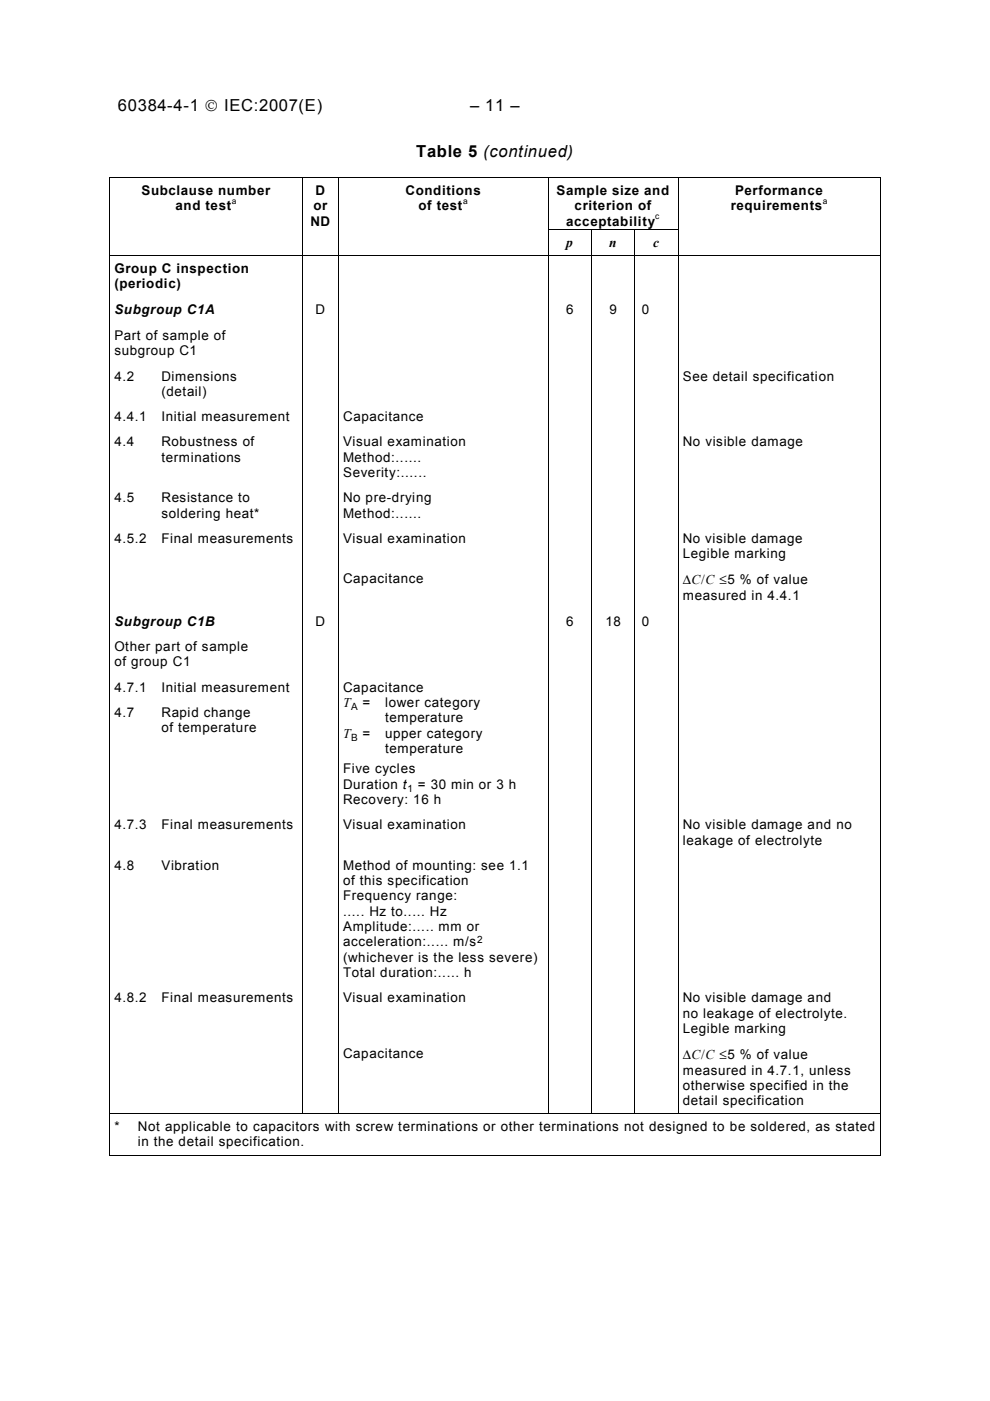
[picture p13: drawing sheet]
<svg xmlns="http://www.w3.org/2000/svg" width="210mm" height="297mm" viewBox="0 0 210 297" stroke-linecap="round" stroke-linejoin="round" font-family="sans-serif">
<defs><g id="words">
<g font-size="3.5">
<text x="25" y="23.5">60384-4-1 © IEC:2007(E)</text>
<text x="99.7" y="23.5">– 11 –</text>
<text x="88.3" y="33.2">Table 5 (continued)</text>
</g>
<g font-size="2.8">
<text x="30" y="41.4">Subclause number</text>
<text x="66.9" y="41.4">D</text>
<text x="86" y="41.4">Conditions</text>
<text x="118" y="41.4">Sample size and</text>
<text x="155.9" y="41.4">Performance</text>
<text x="37.3" y="44.6">and test</text>
<text x="65.8" y="47.8">ND</text>
<text x="66.5" y="44.6">or</text>
<text x="88.8" y="44.6">of test</text>
<text x="120.1" y="47.8">acceptability</text>
<text x="121.9" y="44.6">criterion of</text>
<text x="155" y="44.6">requirements</text>
<text x="120.1" y="52.4">p</text>
<text x="129.2" y="52.4">n</text>
<text x="138.5" y="52.4">c</text>
<text x="24.3" y="57.9">Group C inspection</text>
<text x="24.3" y="61.1">(periodic)</text>
<text x="24.3" y="66.7">Subgroup C1A</text>
<text x="66.9" y="66.7">D</text>
<text x="120.1" y="66.7">6</text>
<text x="129.2" y="66.7">9</text>
<text x="136.1" y="66.7">0</text>
<text x="24.3" y="72.1">Part of sample of</text>
<text x="24.3" y="75.3">subgroup C1</text>
<text x="24.3" y="80.7">4.2</text>
<text x="34.2" y="80.7">Dimensions</text>
<text x="34.2" y="83.9">(detail)</text>
<text x="144.8" y="80.7">See detail specification</text>
<text x="24.3" y="89.3">4.4.1</text>
<text x="34.3" y="89.3">Initial measurement</text>
<text x="72.8" y="89.3">Capacitance</text>
<text x="24.3" y="94.6">4.4</text>
<text x="34.2" y="94.6">Robustness of</text>
<text x="72.8" y="94.6">Visual examination</text>
<text x="144.8" y="94.6">No visible damage</text>
<text x="34.2" y="97.9">terminations</text>
<text x="72.8" y="97.9">Method:......</text>
<text x="72.8" y="101.1">Severity:......</text>
<text x="24.3" y="106.5">4.5</text>
<text x="34.2" y="106.5">Resistance to</text>
<text x="72.8" y="106.5">No pre-drying</text>
<text x="34.2" y="109.7">soldering heat*</text>
<text x="72.8" y="109.7">Method:......</text>
<text x="24.3" y="115.1">4.5.2</text>
<text x="34.2" y="115.1">Final measurements</text>
<text x="72.8" y="115.1">Visual examination</text>
<text x="144.8" y="115.1">No visible damage</text>
<text x="144.8" y="118.3">Legible marking</text>
<text x="72.8" y="123.7">Capacitance</text>
<text x="144.8" y="123.9">ΔC/C ≤5 % of value</text>
<text x="144.8" y="127.2">measured in 4.4.1</text>
<text x="24.3" y="132.7">Subgroup C1B</text>
<text x="66.9" y="132.7">D</text>
<text x="120.1" y="132.7">6</text>
<text x="128.4" y="132.7">18</text>
<text x="136.1" y="132.7">0</text>
<text x="24.3" y="138">Other part of sample</text>
<text x="24.3" y="141.3">of group C1</text>
<text x="24.3" y="146.7">4.7.1</text>
<text x="34.3" y="146.7">Initial measurement</text>
<text x="72.8" y="146.7">Capacitance</text>
<text x="72.8" y="149.9">T</text>
<text x="76.9" y="149.9">=</text>
<text x="81.7" y="149.9">lower category</text>
<text x="24.3" y="152">4.7</text>
<text x="34.2" y="155.3">of temperature</text>
<text x="34.2" y="152">Rapid change</text>
<text x="81.7" y="153.2">temperature</text>
<text x="72.8" y="156.4">T</text>
<text x="76.9" y="156.4">=</text>
<text x="81.7" y="159.7">temperature</text>
<text x="81.7" y="156.4">upper category</text>
<text x="72.8" y="164">Five cycles</text>
<text x="72.8" y="167.2">Duration t</text>
<text x="88.6" y="167.2">= 30 min or 3 h</text>
<text x="72.8" y="170.5">Recovery: 16 h</text>
<text x="24.3" y="175.8">4.7.3</text>
<text x="34.2" y="175.8">Final measurements</text>
<text x="72.8" y="175.8">Visual examination</text>
<text x="144.8" y="175.8">No visible damage and no</text>
<text x="144.8" y="179.1">leakage of electrolyte</text>
<text x="24.3" y="184.4">4.8</text>
<text x="34.2" y="184.4">Vibration</text>
<text x="72.8" y="184.4">Method of mounting: see 1.1</text>
<text x="72.8" y="187.7">of this specification</text>
<text x="72.8" y="190.9">Frequency range:</text>
<text x="72.8" y="194.2">..... Hz to..... Hz</text>
<text x="72.8" y="197.4">Amplitude:..... mm or</text>
<text x="72.8" y="203.9">(whichever is the less severe)</text>
<text x="72.8" y="200.7">acceleration:..... m/s</text>
<text x="72.8" y="207.1">Total duration:..... h</text>
<text x="24.3" y="212.5">4.8.2</text>
<text x="34.2" y="212.5">Final measurements</text>
<text x="72.8" y="212.5">Visual examination</text>
<text x="144.8" y="212.5">No visible damage and</text>
<text x="144.8" y="215.8">no leakage of electrolyte.</text>
<text x="144.8" y="219">Legible marking</text>
<text x="72.8" y="224.4">Capacitance</text>
<text x="144.8" y="227.8">measured in 4.7.1, unless</text>
<text x="144.8" y="224.5">ΔC/C ≤5 % of value</text>
<text x="144.8" y="231.1">otherwise specified in the</text>
<text x="24.3" y="239.9">*</text>
<text x="29.2" y="239.9">Not applicable to capacitors with screw terminations or other terminations not designed to be soldered, as stated</text>
<text x="144.8" y="234.3">detail specification</text>
<text x="29.3" y="243.1">in the detail specification.</text>
</g>
<g font-size="2.1">
<text x="74.5" y="150.6">A</text>
<text x="74.5" y="157.1">B</text>
<text x="86.4" y="167.9">1</text>
<text x="101.2" y="199.9">2</text>
</g>
<g font-size="1.8">
<text x="49.2" y="43.2">a</text>
<text x="98.2" y="43.2">a</text>
<text x="139" y="46.4">c</text>
<text x="174.5" y="43.2">a</text>
</g>
</g></defs>
<g fill="#000">
<path d="M23.2 37.6h.1v.2h-.1zM186.7 37.6h.2v.2h-.2zM23.2 42.1h.1v.1h-.1zM23.2 48.6h.1v.1h-.1zM64.2 42.1h.1v.1h-.1zM64.2 48.6h.1v.1h-.1zM71.7 42.1h.1v.1h-.1zM71.7 48.6h.1v.1h-.1zM116.2 42.1h.2v.1h-.2zM143.8 42.1h.1v.1h-.1zM186.7 42.1h.2v.1h-.2zM186.7 48.6h.2v.1h-.2z"/>
<path d="M23.2 62.9h.1v.1h-.1zM143.8 62.9h.1v.1h-.1zM186.7 62.9h.2v.1h-.2zM23.2 128.9h.1v.1h-.1zM143.8 128.9h.1v.1h-.1zM186.7 128.9h.2v.1h-.2zM186.7 244.8h.2v.2h-.2z"/>
</g>
<g fill="none" stroke="#000" stroke-width=".21">
<path d="M23.2 37.7h163.7M23.2 37.8v4.3M64.3 37.8v4.3M71.8 37.8v4.3M116.3 37.8v4.3M143.8 37.8v4.3M186.8 37.8v4.3M23.2 54.2h163.7M23.2 42.2v6.4M23.2 48.7v5.4M23.2 54.3v8.6M64.3 42.2v6.4"/>
<path d="M64.3 48.7v5.4M64.3 54.3v8.6M71.8 42.2v6.4M71.8 48.7v5.4M71.8 54.3v8.6M116.2 48.6h27.7M116.3 42.2v6.4M116.3 48.7v5.4M116.3 54.3v8.6M125.5 48.7v5.4M125.5 54.3v8.6M134.7 48.7v5.4"/>
<path d="M134.7 54.3v8.6M143.8 42.2v6.4M143.8 48.7v5.4M143.8 54.3v8.6M186.8 42.2v6.4M186.8 48.7v5.4M186.8 54.3v8.6M23.2 63v65.9M64.3 63v65.9M71.8 63v65.9M116.3 63v65.9M125.5 63v65.9"/>
<path d="M134.7 63v65.9M143.8 63v65.9M186.8 63v65.9M23.2 129v107.1M64.3 129v107.1M71.8 129v107.1M116.3 129v107.1M125.5 129v107.1M134.7 129v107.1M143.8 129v107.1M186.8 129v107.1M23.2 236.1h163.7"/>
<path d="M23.2 236.2v8.8M186.8 236.2v8.8M23.2 244.9h163.5"/>
</g>
<use href="#words"/>
</svg>
